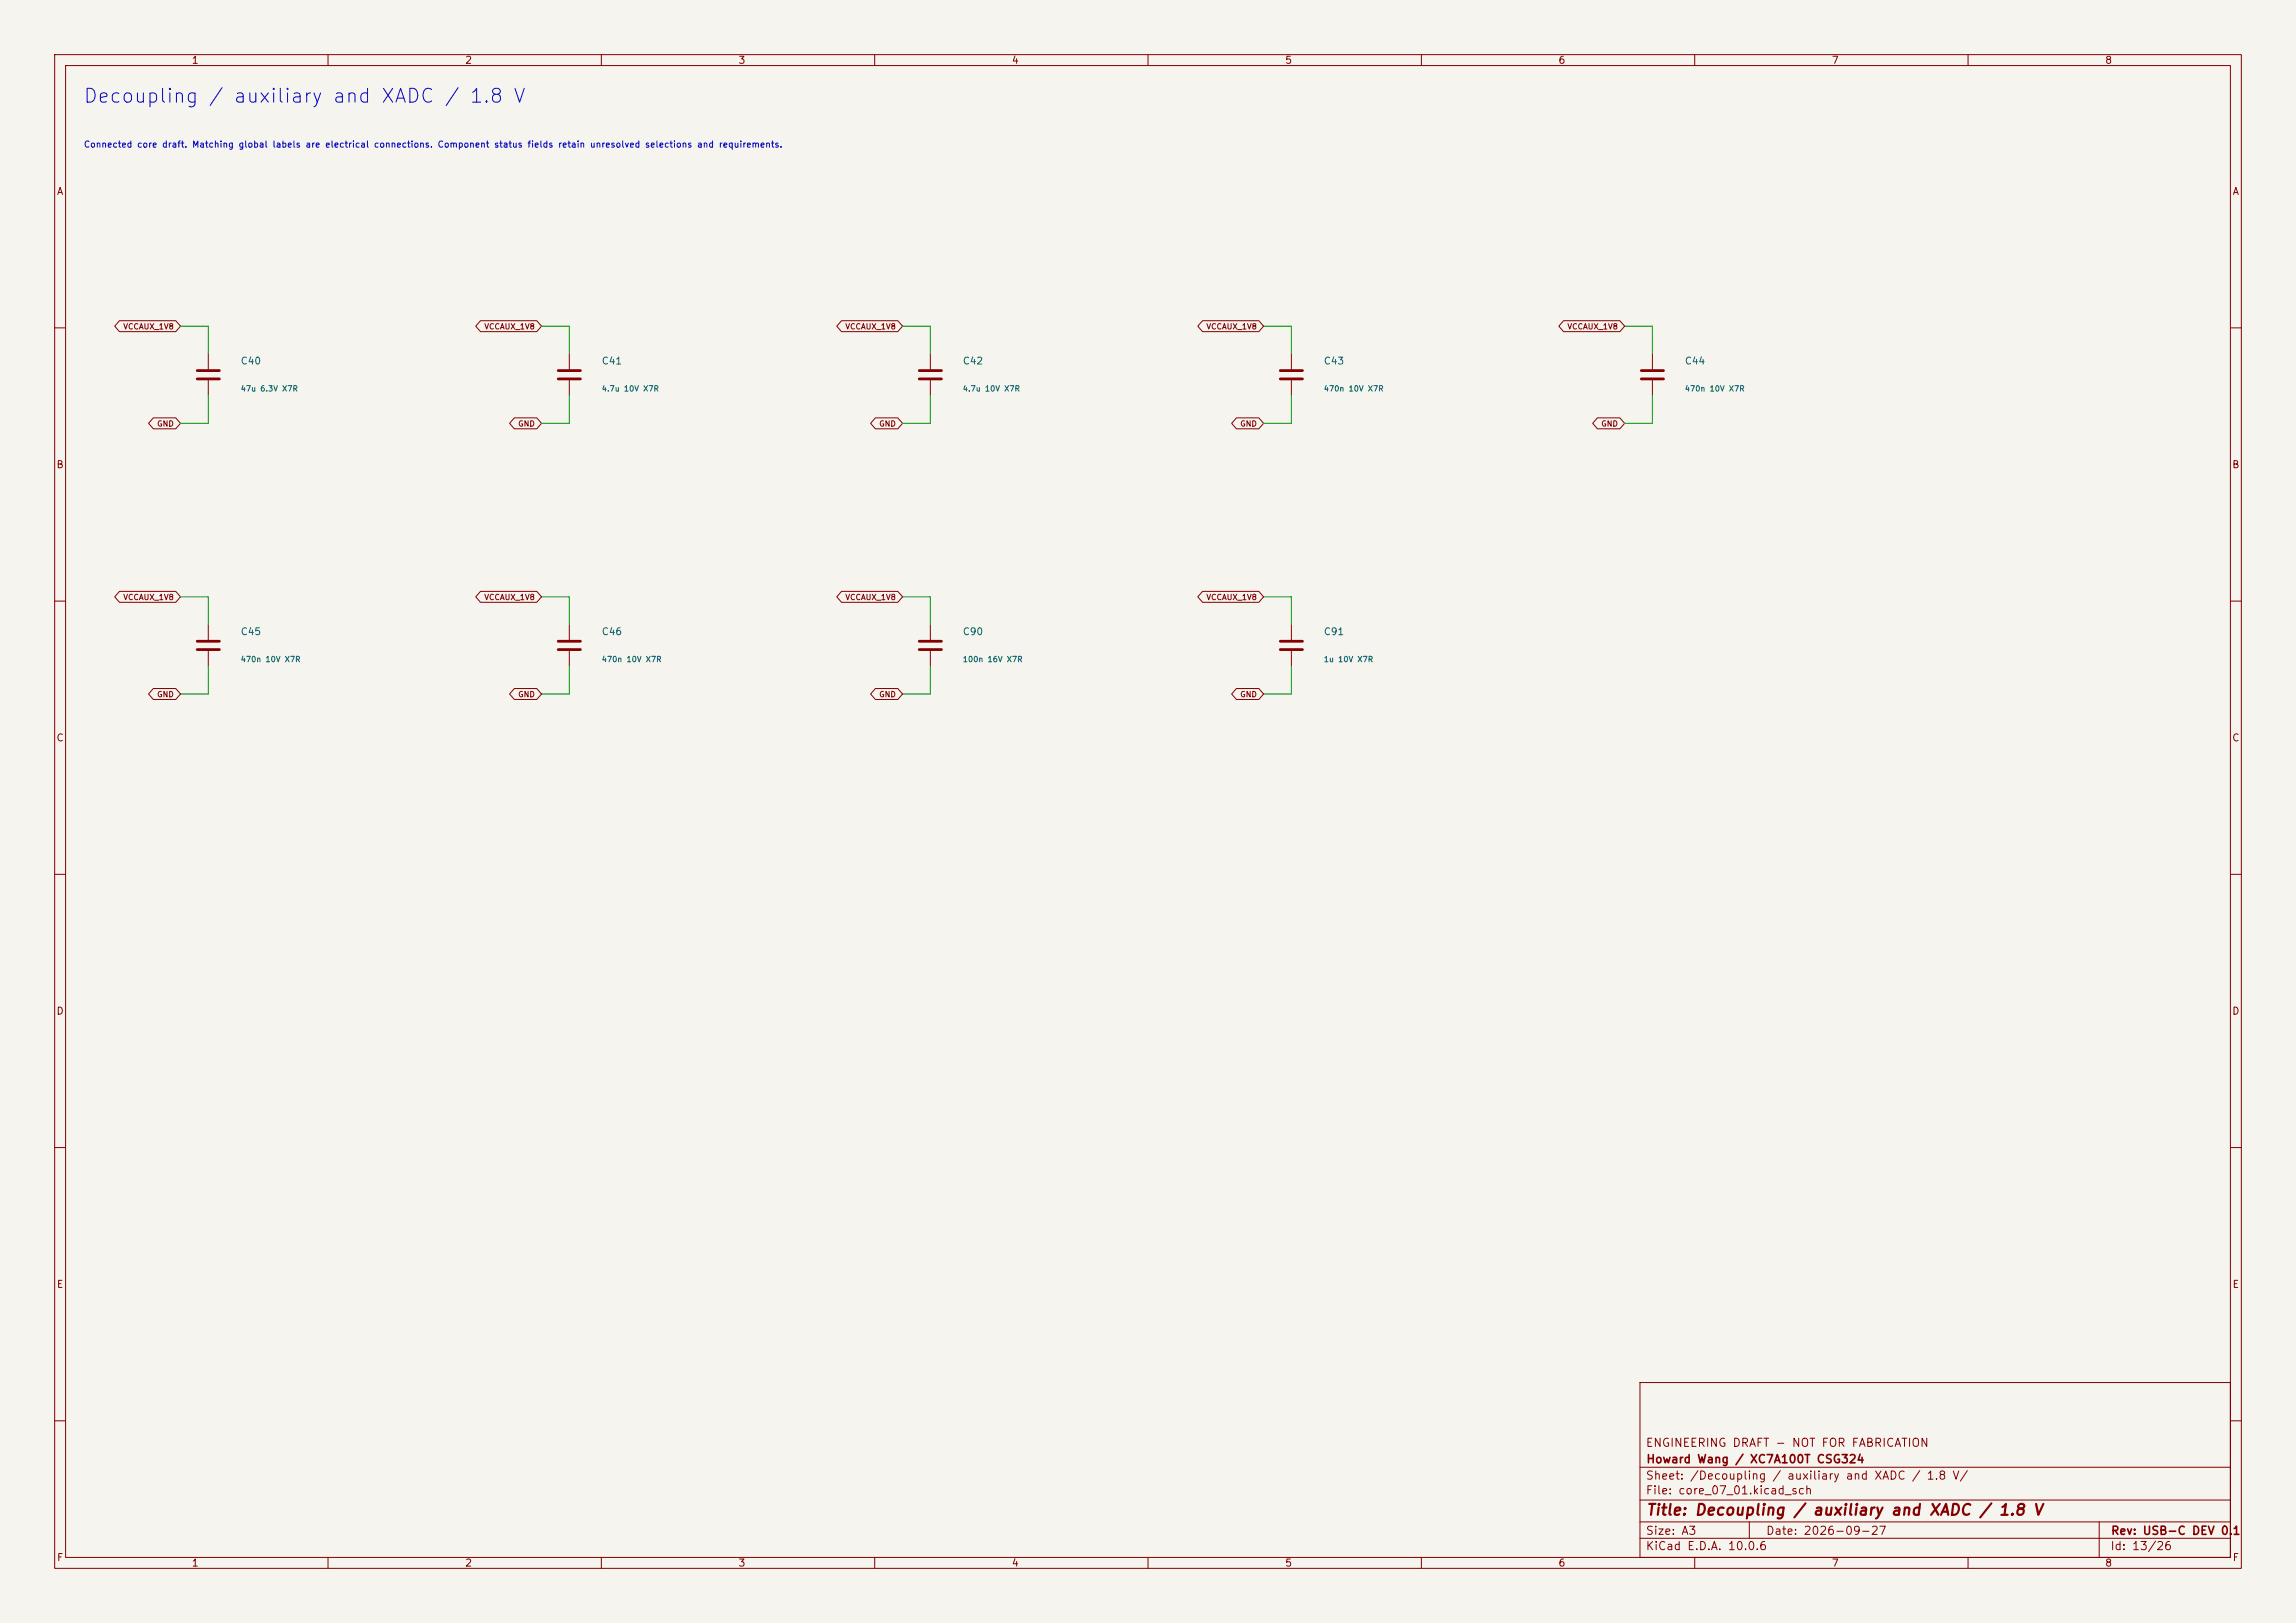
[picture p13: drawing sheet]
(kicad_sch
 (version 20260306)
 (generator "eeschema")
 (generator_version "10.0")
 (paper "A3")
 (title_block
  (title "Decoupling / auxiliary and XADC / 1.8 V")
  (date "2026-09-27")
  (rev "USB-C DEV 0.1")
  (company "Howard Wang / XC7A100T CSG324")
  (comment 1 "ENGINEERING DRAFT - NOT FOR FABRICATION"))
 (lib_symbols
  (symbol "CoreSupport:Device__C"
   (pin_numbers (hide yes))
   (pin_names
    (offset 0.254)) (exclude_from_sim no) (in_bom yes) (on_board yes)
   (in_pos_files yes)
   (duplicate_pin_numbers_are_jumpers no)
   (property "Reference" "C" (at 0.635 2.54 0) (show_name no) (do_not_autoplace no) (effects (font (size 1.27 1.27)) (justify left)))
   (property "Value" "C" (at 0.635 -2.54 0) (show_name no) (do_not_autoplace no) (effects (font (size 1.27 1.27)) (justify left)))
   (property "Footprint" "" (at 0.9652 -3.81 0) (show_name no) (do_not_autoplace no) (hide yes) (effects (font (size 1.27 1.27))))
   (property "Datasheet" "" (at 0 0 0) (show_name no) (do_not_autoplace no) (hide yes) (effects (font (size 1.27 1.27))))
   (property "Description" "Unpolarized capacitor" (at 0 0 0) (show_name no) (do_not_autoplace no) (hide yes) (effects (font (size 1.27 1.27))))
   (symbol "Device__C_0_1"
    (polyline (pts (xy -2.032 0.762) (xy 2.032 0.762)) (stroke (width 0.508) (type default)) (fill (type none)))
    (polyline (pts (xy -2.032 -0.762) (xy 2.032 -0.762)) (stroke (width 0.508) (type default)) (fill (type none))))
   (symbol "Device__C_1_1"
    (pin passive line (at 0 3.81 270) (length 2.794) (name "" (effects (font (size 1.27 1.27)))) (number "1" (effects (font (size 1.27 1.27)))))
    (pin passive line (at 0 -3.81 90) (length 2.794) (name "" (effects (font (size 1.27 1.27)))) (number "2" (effects (font (size 1.27 1.27))))))
   (embedded_fonts no)))
 (text "Decoupling / auxiliary and XADC / 1.8 V" (at 15.24 17.78 0) (effects (font (size 2.54 2.54)) (justify left)))
 (text "Connected core draft. Matching global labels are electrical connections. Component status fields retain unresolved selections and requirements." (at 15.24 26.67 0) (effects (font (size 1.143 1.143)) (justify left)))
 (symbol
  (lib_id "CoreSupport:Device__C") (at 38.1 68.58 0) (unit 1) (exclude_from_sim no) (in_bom yes) (on_board yes) (dnp no)
  (property "Reference" "C40" (at 43.942 66.04 0) (effects (font (size 1.27 1.27)) (justify left)))
  (property "Value" "47u 6.3V X7R" (at 43.942 71.12 0) (effects (font (size 1.0 1.0)) (justify left)))
  (property "Footprint" "CoreSupport:Capacitor_SMD__C_1210_3225Metric" (at 38.1 68.58 0) (hide yes) (effects (font (size 1.0 1.0))))
  (property "Datasheet" "https://docs.amd.com/api/khub/documents/6L8DUUei7ZCE78qwQafC3A/content" (at 38.1 68.58 0) (hide yes) (effects (font (size 1.0 1.0))))
  (property "MPN" "GRM32ER70J476ME20L" (at 38.1 68.58 0) (hide yes) (effects (font (size 1.0 1.0))))
  (property "Function" "decoupling_aux" (at 38.1 68.58 0) (hide yes) (effects (font (size 1.0 1.0))))
  (property "Status" "Engineering draft; verify ordered part and layout before fabrication" (at 38.1 68.58 0) (hide yes) (effects (font (size 1.0 1.0))))
  (property "Source symbol" "Device:C" (at 38.1 68.58 0) (hide yes) (effects (font (size 1.0 1.0)))) (pin "1") (pin "2"))
 (wire (pts (xy 38.1 64.77) (xy 38.1 59.69)) (stroke (width 0) (type default)))
 (wire (pts (xy 38.1 59.69) (xy 33.02 59.69)) (stroke (width 0) (type default)))
 (global_label "VCCAUX_1V8"
  (shape bidirectional) (at 33.02 59.69 180) (effects (font (size 1.0 1.0)) (justify right))
  (property "Intersheetrefs" "${INTERSHEET_REFS}" (at 33.02 59.69 0) (hide yes) (effects (font (size 1.0 1.0)))))
 (wire (pts (xy 38.1 72.39) (xy 38.1 77.47)) (stroke (width 0) (type default)))
 (wire (pts (xy 38.1 77.47) (xy 33.02 77.47)) (stroke (width 0) (type default)))
 (global_label "GND"
  (shape bidirectional) (at 33.02 77.47 180) (effects (font (size 1.0 1.0)) (justify right))
  (property "Intersheetrefs" "${INTERSHEET_REFS}" (at 33.02 77.47 0) (hide yes) (effects (font (size 1.0 1.0)))))
 (symbol
  (lib_id "CoreSupport:Device__C") (at 104.14 68.58 0) (unit 1) (exclude_from_sim no) (in_bom yes) (on_board yes) (dnp no)
  (property "Reference" "C41" (at 109.982 66.04 0) (effects (font (size 1.27 1.27)) (justify left)))
  (property "Value" "4.7u 10V X7R" (at 109.982 71.12 0) (effects (font (size 1.0 1.0)) (justify left)))
  (property "Footprint" "CoreSupport:Capacitor_SMD__C_0805_2012Metric" (at 104.14 68.58 0) (hide yes) (effects (font (size 1.0 1.0))))
  (property "Datasheet" "https://docs.amd.com/api/khub/documents/6L8DUUei7ZCE78qwQafC3A/content" (at 104.14 68.58 0) (hide yes) (effects (font (size 1.0 1.0))))
  (property "MPN" "GRM21BR71A475KA73L" (at 104.14 68.58 0) (hide yes) (effects (font (size 1.0 1.0))))
  (property "Function" "decoupling_aux" (at 104.14 68.58 0) (hide yes) (effects (font (size 1.0 1.0))))
  (property "Status" "Engineering draft; verify ordered part and layout before fabrication Reel suffix selected for draft BOM; availability and fitted performance not qualified." (at 104.14 68.58 0) (hide yes) (effects (font (size 1.0 1.0))))
  (property "Source symbol" "Device:C" (at 104.14 68.58 0) (hide yes) (effects (font (size 1.0 1.0)))) (pin "1") (pin "2"))
 (wire (pts (xy 104.14 64.77) (xy 104.14 59.69)) (stroke (width 0) (type default)))
 (wire (pts (xy 104.14 59.69) (xy 99.06 59.69)) (stroke (width 0) (type default)))
 (global_label "VCCAUX_1V8"
  (shape bidirectional) (at 99.06 59.69 180) (effects (font (size 1.0 1.0)) (justify right))
  (property "Intersheetrefs" "${INTERSHEET_REFS}" (at 99.06 59.69 0) (hide yes) (effects (font (size 1.0 1.0)))))
 (wire (pts (xy 104.14 72.39) (xy 104.14 77.47)) (stroke (width 0) (type default)))
 (wire (pts (xy 104.14 77.47) (xy 99.06 77.47)) (stroke (width 0) (type default)))
 (global_label "GND"
  (shape bidirectional) (at 99.06 77.47 180) (effects (font (size 1.0 1.0)) (justify right))
  (property "Intersheetrefs" "${INTERSHEET_REFS}" (at 99.06 77.47 0) (hide yes) (effects (font (size 1.0 1.0)))))
 (symbol
  (lib_id "CoreSupport:Device__C") (at 170.18 68.58 0) (unit 1) (exclude_from_sim no) (in_bom yes) (on_board yes) (dnp no)
  (property "Reference" "C42" (at 176.022 66.04 0) (effects (font (size 1.27 1.27)) (justify left)))
  (property "Value" "4.7u 10V X7R" (at 176.022 71.12 0) (effects (font (size 1.0 1.0)) (justify left)))
  (property "Footprint" "CoreSupport:Capacitor_SMD__C_0805_2012Metric" (at 170.18 68.58 0) (hide yes) (effects (font (size 1.0 1.0))))
  (property "Datasheet" "https://docs.amd.com/api/khub/documents/6L8DUUei7ZCE78qwQafC3A/content" (at 170.18 68.58 0) (hide yes) (effects (font (size 1.0 1.0))))
  (property "MPN" "GRM21BR71A475KA73L" (at 170.18 68.58 0) (hide yes) (effects (font (size 1.0 1.0))))
  (property "Function" "decoupling_aux" (at 170.18 68.58 0) (hide yes) (effects (font (size 1.0 1.0))))
  (property "Status" "Engineering draft; verify ordered part and layout before fabrication Reel suffix selected for draft BOM; availability and fitted performance not qualified." (at 170.18 68.58 0) (hide yes) (effects (font (size 1.0 1.0))))
  (property "Source symbol" "Device:C" (at 170.18 68.58 0) (hide yes) (effects (font (size 1.0 1.0)))) (pin "1") (pin "2"))
 (wire (pts (xy 170.18 64.77) (xy 170.18 59.69)) (stroke (width 0) (type default)))
 (wire (pts (xy 170.18 59.69) (xy 165.1 59.69)) (stroke (width 0) (type default)))
 (global_label "VCCAUX_1V8"
  (shape bidirectional) (at 165.1 59.69 180) (effects (font (size 1.0 1.0)) (justify right))
  (property "Intersheetrefs" "${INTERSHEET_REFS}" (at 165.1 59.69 0) (hide yes) (effects (font (size 1.0 1.0)))))
 (wire (pts (xy 170.18 72.39) (xy 170.18 77.47)) (stroke (width 0) (type default)))
 (wire (pts (xy 170.18 77.47) (xy 165.1 77.47)) (stroke (width 0) (type default)))
 (global_label "GND"
  (shape bidirectional) (at 165.1 77.47 180) (effects (font (size 1.0 1.0)) (justify right))
  (property "Intersheetrefs" "${INTERSHEET_REFS}" (at 165.1 77.47 0) (hide yes) (effects (font (size 1.0 1.0)))))
 (symbol
  (lib_id "CoreSupport:Device__C") (at 236.22 68.58 0) (unit 1) (exclude_from_sim no) (in_bom yes) (on_board yes) (dnp no)
  (property "Reference" "C43" (at 242.062 66.04 0) (effects (font (size 1.27 1.27)) (justify left)))
  (property "Value" "470n 10V X7R" (at 242.062 71.12 0) (effects (font (size 1.0 1.0)) (justify left)))
  (property "Footprint" "CoreSupport:Murata_GRT15_0402_Recommended" (at 236.22 68.58 0) (hide yes) (effects (font (size 1.0 1.0))))
  (property "Datasheet" "https://search.murata.co.jp/Ceramy/image/img/A01X/G101/ENG/GRT155R71A474KE01-01A.pdf" (at 236.22 68.58 0) (hide yes) (effects (font (size 1.0 1.0))))
  (property "MPN" "GRT155R71A474KE01D" (at 236.22 68.58 0) (hide yes) (effects (font (size 1.0 1.0))))
  (property "Function" "decoupling_aux" (at 236.22 68.58 0) (hide yes) (effects (font (size 1.0 1.0))))
  (property "Status" "Manufacturer-rated 0402 replacement using GRT15 recommended reflow lands; DC-bias effective capacitance and assembled PDN response still require qualification." (at 236.22 68.58 0) (hide yes) (effects (font (size 1.0 1.0))))
  (property "Source symbol" "Device:C" (at 236.22 68.58 0) (hide yes) (effects (font (size 1.0 1.0)))) (pin "1") (pin "2"))
 (wire (pts (xy 236.22 64.77) (xy 236.22 59.69)) (stroke (width 0) (type default)))
 (wire (pts (xy 236.22 59.69) (xy 231.14 59.69)) (stroke (width 0) (type default)))
 (global_label "VCCAUX_1V8"
  (shape bidirectional) (at 231.14 59.69 180) (effects (font (size 1.0 1.0)) (justify right))
  (property "Intersheetrefs" "${INTERSHEET_REFS}" (at 231.14 59.69 0) (hide yes) (effects (font (size 1.0 1.0)))))
 (wire (pts (xy 236.22 72.39) (xy 236.22 77.47)) (stroke (width 0) (type default)))
 (wire (pts (xy 236.22 77.47) (xy 231.14 77.47)) (stroke (width 0) (type default)))
 (global_label "GND"
  (shape bidirectional) (at 231.14 77.47 180) (effects (font (size 1.0 1.0)) (justify right))
  (property "Intersheetrefs" "${INTERSHEET_REFS}" (at 231.14 77.47 0) (hide yes) (effects (font (size 1.0 1.0)))))
 (symbol
  (lib_id "CoreSupport:Device__C") (at 302.26 68.58 0) (unit 1) (exclude_from_sim no) (in_bom yes) (on_board yes) (dnp no)
  (property "Reference" "C44" (at 308.102 66.04 0) (effects (font (size 1.27 1.27)) (justify left)))
  (property "Value" "470n 10V X7R" (at 308.102 71.12 0) (effects (font (size 1.0 1.0)) (justify left)))
  (property "Footprint" "CoreSupport:Murata_GRT15_0402_Recommended" (at 302.26 68.58 0) (hide yes) (effects (font (size 1.0 1.0))))
  (property "Datasheet" "https://search.murata.co.jp/Ceramy/image/img/A01X/G101/ENG/GRT155R71A474KE01-01A.pdf" (at 302.26 68.58 0) (hide yes) (effects (font (size 1.0 1.0))))
  (property "MPN" "GRT155R71A474KE01D" (at 302.26 68.58 0) (hide yes) (effects (font (size 1.0 1.0))))
  (property "Function" "decoupling_aux" (at 302.26 68.58 0) (hide yes) (effects (font (size 1.0 1.0))))
  (property "Status" "Manufacturer-rated 0402 replacement using GRT15 recommended reflow lands; DC-bias effective capacitance and assembled PDN response still require qualification." (at 302.26 68.58 0) (hide yes) (effects (font (size 1.0 1.0))))
  (property "Source symbol" "Device:C" (at 302.26 68.58 0) (hide yes) (effects (font (size 1.0 1.0)))) (pin "1") (pin "2"))
 (wire (pts (xy 302.26 64.77) (xy 302.26 59.69)) (stroke (width 0) (type default)))
 (wire (pts (xy 302.26 59.69) (xy 297.18 59.69)) (stroke (width 0) (type default)))
 (global_label "VCCAUX_1V8"
  (shape bidirectional) (at 297.18 59.69 180) (effects (font (size 1.0 1.0)) (justify right))
  (property "Intersheetrefs" "${INTERSHEET_REFS}" (at 297.18 59.69 0) (hide yes) (effects (font (size 1.0 1.0)))))
 (wire (pts (xy 302.26 72.39) (xy 302.26 77.47)) (stroke (width 0) (type default)))
 (wire (pts (xy 302.26 77.47) (xy 297.18 77.47)) (stroke (width 0) (type default)))
 (global_label "GND"
  (shape bidirectional) (at 297.18 77.47 180) (effects (font (size 1.0 1.0)) (justify right))
  (property "Intersheetrefs" "${INTERSHEET_REFS}" (at 297.18 77.47 0) (hide yes) (effects (font (size 1.0 1.0)))))
 (symbol
  (lib_id "CoreSupport:Device__C") (at 38.1 118.11 0) (unit 1) (exclude_from_sim no) (in_bom yes) (on_board yes) (dnp no)
  (property "Reference" "C45" (at 43.942 115.57 0) (effects (font (size 1.27 1.27)) (justify left)))
  (property "Value" "470n 10V X7R" (at 43.942 120.65 0) (effects (font (size 1.0 1.0)) (justify left)))
  (property "Footprint" "CoreSupport:Murata_GRT15_0402_Recommended" (at 38.1 118.11 0) (hide yes) (effects (font (size 1.0 1.0))))
  (property "Datasheet" "https://search.murata.co.jp/Ceramy/image/img/A01X/G101/ENG/GRT155R71A474KE01-01A.pdf" (at 38.1 118.11 0) (hide yes) (effects (font (size 1.0 1.0))))
  (property "MPN" "GRT155R71A474KE01D" (at 38.1 118.11 0) (hide yes) (effects (font (size 1.0 1.0))))
  (property "Function" "decoupling_aux" (at 38.1 118.11 0) (hide yes) (effects (font (size 1.0 1.0))))
  (property "Status" "Manufacturer-rated 0402 replacement using GRT15 recommended reflow lands; DC-bias effective capacitance and assembled PDN response still require qualification." (at 38.1 118.11 0) (hide yes) (effects (font (size 1.0 1.0))))
  (property "Source symbol" "Device:C" (at 38.1 118.11 0) (hide yes) (effects (font (size 1.0 1.0)))) (pin "1") (pin "2"))
 (wire (pts (xy 38.1 114.3) (xy 38.1 109.22)) (stroke (width 0) (type default)))
 (wire (pts (xy 38.1 109.22) (xy 33.02 109.22)) (stroke (width 0) (type default)))
 (global_label "VCCAUX_1V8"
  (shape bidirectional) (at 33.02 109.22 180) (effects (font (size 1.0 1.0)) (justify right))
  (property "Intersheetrefs" "${INTERSHEET_REFS}" (at 33.02 109.22 0) (hide yes) (effects (font (size 1.0 1.0)))))
 (wire (pts (xy 38.1 121.92) (xy 38.1 127.0)) (stroke (width 0) (type default)))
 (wire (pts (xy 38.1 127.0) (xy 33.02 127.0)) (stroke (width 0) (type default)))
 (global_label "GND"
  (shape bidirectional) (at 33.02 127.0 180) (effects (font (size 1.0 1.0)) (justify right))
  (property "Intersheetrefs" "${INTERSHEET_REFS}" (at 33.02 127.0 0) (hide yes) (effects (font (size 1.0 1.0)))))
 (symbol
  (lib_id "CoreSupport:Device__C") (at 104.14 118.11 0) (unit 1) (exclude_from_sim no) (in_bom yes) (on_board yes) (dnp no)
  (property "Reference" "C46" (at 109.982 115.57 0) (effects (font (size 1.27 1.27)) (justify left)))
  (property "Value" "470n 10V X7R" (at 109.982 120.65 0) (effects (font (size 1.0 1.0)) (justify left)))
  (property "Footprint" "CoreSupport:Murata_GRT15_0402_Recommended" (at 104.14 118.11 0) (hide yes) (effects (font (size 1.0 1.0))))
  (property "Datasheet" "https://search.murata.co.jp/Ceramy/image/img/A01X/G101/ENG/GRT155R71A474KE01-01A.pdf" (at 104.14 118.11 0) (hide yes) (effects (font (size 1.0 1.0))))
  (property "MPN" "GRT155R71A474KE01D" (at 104.14 118.11 0) (hide yes) (effects (font (size 1.0 1.0))))
  (property "Function" "decoupling_aux" (at 104.14 118.11 0) (hide yes) (effects (font (size 1.0 1.0))))
  (property "Status" "Manufacturer-rated 0402 replacement using GRT15 recommended reflow lands; DC-bias effective capacitance and assembled PDN response still require qualification." (at 104.14 118.11 0) (hide yes) (effects (font (size 1.0 1.0))))
  (property "Source symbol" "Device:C" (at 104.14 118.11 0) (hide yes) (effects (font (size 1.0 1.0)))) (pin "1") (pin "2"))
 (wire (pts (xy 104.14 114.3) (xy 104.14 109.22)) (stroke (width 0) (type default)))
 (wire (pts (xy 104.14 109.22) (xy 99.06 109.22)) (stroke (width 0) (type default)))
 (global_label "VCCAUX_1V8"
  (shape bidirectional) (at 99.06 109.22 180) (effects (font (size 1.0 1.0)) (justify right))
  (property "Intersheetrefs" "${INTERSHEET_REFS}" (at 99.06 109.22 0) (hide yes) (effects (font (size 1.0 1.0)))))
 (wire (pts (xy 104.14 121.92) (xy 104.14 127.0)) (stroke (width 0) (type default)))
 (wire (pts (xy 104.14 127.0) (xy 99.06 127.0)) (stroke (width 0) (type default)))
 (global_label "GND"
  (shape bidirectional) (at 99.06 127.0 180) (effects (font (size 1.0 1.0)) (justify right))
  (property "Intersheetrefs" "${INTERSHEET_REFS}" (at 99.06 127.0 0) (hide yes) (effects (font (size 1.0 1.0)))))
 (symbol
  (lib_id "CoreSupport:Device__C") (at 170.18 118.11 0) (unit 1) (exclude_from_sim no) (in_bom yes) (on_board yes) (dnp no)
  (property "Reference" "C90" (at 176.022 115.57 0) (effects (font (size 1.27 1.27)) (justify left)))
  (property "Value" "100n 16V X7R" (at 176.022 120.65 0) (effects (font (size 1.0 1.0)) (justify left)))
  (property "Footprint" "CoreSupport:Murata_GRT15_0402_Recommended" (at 170.18 118.11 0) (hide yes) (effects (font (size 1.0 1.0))))
  (property "Datasheet" "https://search.murata.co.jp/Ceramy/image/img/A01X/G101/ENG/GRT155R71C104KE01-01.pdf" (at 170.18 118.11 0) (hide yes) (effects (font (size 1.0 1.0))))
  (property "MPN" "GRT155R71C104KE01D" (at 170.18 118.11 0) (hide yes) (effects (font (size 1.0 1.0))))
  (property "Function" "decoupling_xadc" (at 170.18 118.11 0) (hide yes) (effects (font (size 1.0 1.0))))
  (property "Status" "Manufacturer-rated 0402 replacement using GRT15 recommended reflow lands; DC-bias effective capacitance and assembled PDN response still require qualification." (at 170.18 118.11 0) (hide yes) (effects (font (size 1.0 1.0))))
  (property "Source symbol" "Device:C" (at 170.18 118.11 0) (hide yes) (effects (font (size 1.0 1.0)))) (pin "1") (pin "2"))
 (wire (pts (xy 170.18 114.3) (xy 170.18 109.22)) (stroke (width 0) (type default)))
 (wire (pts (xy 170.18 109.22) (xy 165.1 109.22)) (stroke (width 0) (type default)))
 (global_label "VCCAUX_1V8"
  (shape bidirectional) (at 165.1 109.22 180) (effects (font (size 1.0 1.0)) (justify right))
  (property "Intersheetrefs" "${INTERSHEET_REFS}" (at 165.1 109.22 0) (hide yes) (effects (font (size 1.0 1.0)))))
 (wire (pts (xy 170.18 121.92) (xy 170.18 127.0)) (stroke (width 0) (type default)))
 (wire (pts (xy 170.18 127.0) (xy 165.1 127.0)) (stroke (width 0) (type default)))
 (global_label "GND"
  (shape bidirectional) (at 165.1 127.0 180) (effects (font (size 1.0 1.0)) (justify right))
  (property "Intersheetrefs" "${INTERSHEET_REFS}" (at 165.1 127.0 0) (hide yes) (effects (font (size 1.0 1.0)))))
 (symbol
  (lib_id "CoreSupport:Device__C") (at 236.22 118.11 0) (unit 1) (exclude_from_sim no) (in_bom yes) (on_board yes) (dnp no)
  (property "Reference" "C91" (at 242.062 115.57 0) (effects (font (size 1.27 1.27)) (justify left)))
  (property "Value" "1u 10V X7R" (at 242.062 120.65 0) (effects (font (size 1.0 1.0)) (justify left)))
  (property "Footprint" "CoreSupport:Capacitor_SMD__C_0603_1608Metric" (at 236.22 118.11 0) (hide yes) (effects (font (size 1.0 1.0))))
  (property "Datasheet" "https://www.murata.com/en-global/products/productdetail?partno=GRM188R71A105KA61%23" (at 236.22 118.11 0) (hide yes) (effects (font (size 1.0 1.0))))
  (property "MPN" "GRM188R71A105KA61D" (at 236.22 118.11 0) (hide yes) (effects (font (size 1.0 1.0))))
  (property "Function" "decoupling_xadc" (at 236.22 118.11 0) (hide yes) (effects (font (size 1.0 1.0))))
  (property "Status" "Engineering draft; verify ordered part and layout before fabrication" (at 236.22 118.11 0) (hide yes) (effects (font (size 1.0 1.0))))
  (property "Source symbol" "Device:C" (at 236.22 118.11 0) (hide yes) (effects (font (size 1.0 1.0)))) (pin "1") (pin "2"))
 (wire (pts (xy 236.22 114.3) (xy 236.22 109.22)) (stroke (width 0) (type default)))
 (wire (pts (xy 236.22 109.22) (xy 231.14 109.22)) (stroke (width 0) (type default)))
 (global_label "VCCAUX_1V8"
  (shape bidirectional) (at 231.14 109.22 180) (effects (font (size 1.0 1.0)) (justify right))
  (property "Intersheetrefs" "${INTERSHEET_REFS}" (at 231.14 109.22 0) (hide yes) (effects (font (size 1.0 1.0)))))
 (wire (pts (xy 236.22 121.92) (xy 236.22 127.0)) (stroke (width 0) (type default)))
 (wire (pts (xy 236.22 127.0) (xy 231.14 127.0)) (stroke (width 0) (type default)))
 (global_label "GND"
  (shape bidirectional) (at 231.14 127.0 180) (effects (font (size 1.0 1.0)) (justify right))
  (property "Intersheetrefs" "${INTERSHEET_REFS}" (at 231.14 127.0 0) (hide yes) (effects (font (size 1.0 1.0)))))
 (embedded_fonts no))
